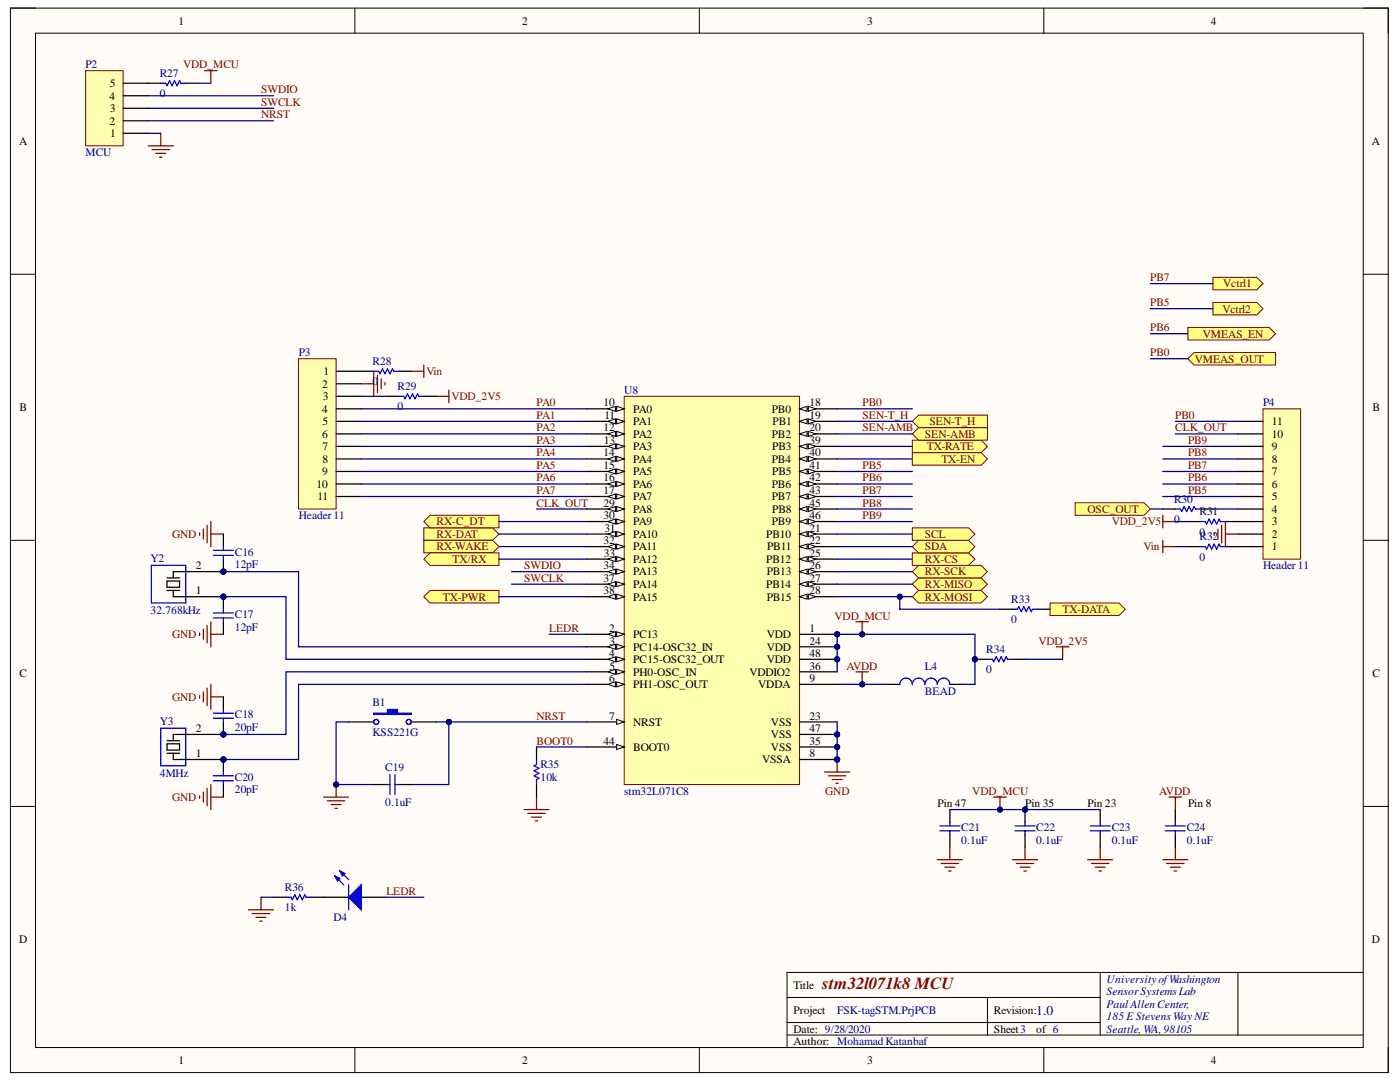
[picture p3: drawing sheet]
<svg xmlns="http://www.w3.org/2000/svg" width="279mm" height="216mm" viewBox="0 0 279 216" stroke-linecap="round" stroke-linejoin="round" font-family="sans-serif">
<defs><g id="words">
<text font-size="3.4" fill="#800000" x="164.1" y="197.3">stm32l071k8 MCU</text>
<text font-size="2.7" fill="#000080" x="206.8" y="202.4">1.0</text>
<g font-size="2.3">
<text x="35.6" y="4.9">1</text>
<text x="104.2" y="4.9">2</text>
<text x="173.1" y="4.9">3</text>
<text x="241.7" y="4.9">4</text>
<text x="21.9" y="17.4">5</text>
<text x="21.8" y="19.9">4</text>
<text x="21.9" y="22.4">3</text>
<text x="3.8" y="28.9">A</text>
<text x="21.8" y="24.9">2</text>
<text x="22" y="27.4">1</text>
<text x="273.8" y="28.9">A</text>
<text x="64.3" y="77.4">2</text>
<text x="64.5" y="74.8">1</text>
<text x="3.9" y="82">B</text>
<text x="64.3" y="82.4">4</text>
<text x="64.5" y="79.8">3</text>
<text x="120.5" y="81.1">10</text>
<text x="120.6" y="83.6">11</text>
<text x="126.4" y="82.4">PA0</text>
<text x="154" y="82.4">PB0</text>
<text x="161.6" y="81.1">18</text>
<text x="161.6" y="83.6">19</text>
<text x="273.9" y="82">B</text>
<text x="64.3" y="87.4">6</text>
<text x="64.4" y="84.9">5</text>
<text x="64.4" y="89.9">7</text>
<text x="120.5" y="86.1">12</text>
<text x="120.5" y="88.6">13</text>
<text x="126.4" y="84.9">PA1</text>
<text x="126.4" y="87.4">PA2</text>
<text x="126.4" y="89.9">PA3</text>
<text x="154" y="87.4">PB2</text>
<text x="154.1" y="89.9">PB3</text>
<text x="154.2" y="84.9">PB1</text>
<text x="161.6" y="86.1">20</text>
<text x="161.6" y="88.6">39</text>
<text x="253.8" y="89.9">9</text>
<text x="253.8" y="87.4">10</text>
<text x="253.8" y="84.9">11</text>
<text x="64.3" y="94.9">9</text>
<text x="64.4" y="92.3">8</text>
<text x="120.5" y="91.1">14</text>
<text x="120.5" y="93.6">15</text>
<text x="126.4" y="92.3">PA4</text>
<text x="126.4" y="94.9">PA5</text>
<text x="154" y="92.3">PB4</text>
<text x="154.1" y="94.9">PB5</text>
<text x="161.6" y="91.1">40</text>
<text x="161.6" y="93.6">41</text>
<text x="253.8" y="94.9">7</text>
<text x="253.8" y="92.3">8</text>
<text x="63.2" y="97.3">10</text>
<text x="63.4" y="99.9">11</text>
<text x="120.5" y="96.1">16</text>
<text x="120.5" y="98.6">17</text>
<text x="120.5" y="101.1">29</text>
<text x="126.4" y="97.3">PA6</text>
<text x="126.4" y="99.9">PA7</text>
<text x="154" y="97.3">PB6</text>
<text x="154" y="99.9">PB7</text>
<text x="161.6" y="96.1">42</text>
<text x="161.6" y="98.6">43</text>
<text x="161.6" y="101.1">45</text>
<text x="253.8" y="99.9">5</text>
<text x="253.8" y="97.3">6</text>
<text x="120.5" y="103.6">30</text>
<text x="120.6" y="106.1">31</text>
<text x="126.4" y="102.3">PA8</text>
<text x="126.4" y="104.9">PA9</text>
<text x="126.4" y="107.3">PA10</text>
<text x="152.9" y="107.3">PB10</text>
<text x="154" y="104.9">PB9</text>
<text x="154.1" y="102.3">PB8</text>
<text x="161.6" y="103.6">46</text>
<text x="161.6" y="106.1">21</text>
<text x="253.8" y="107.3">2</text>
<text x="253.8" y="104.9">3</text>
<text x="253.8" y="102.3">4</text>
<text x="39.1" y="113.6">2</text>
<text x="120.5" y="108.6">32</text>
<text x="120.5" y="113.6">34</text>
<text x="120.5" y="111.1">33</text>
<text x="126.4" y="109.8">PA11</text>
<text x="126.4" y="112.4">PA12</text>
<text x="152.9" y="112.4">PB12</text>
<text x="153.1" y="109.8">PB11</text>
<text x="161.6" y="108.6">22</text>
<text x="161.6" y="111.1">25</text>
<text x="161.6" y="113.6">26</text>
<text x="253.8" y="109.8">1</text>
<text x="39.1" y="118.6">1</text>
<text x="120.5" y="116.1">37</text>
<text x="120.5" y="118.6">38</text>
<text x="126.4" y="114.8">PA13</text>
<text x="126.4" y="117.4">PA14</text>
<text x="126.4" y="119.8">PA15</text>
<text x="152.9" y="117.4">PB14</text>
<text x="153" y="114.8">PB13</text>
<text x="153" y="119.8">PB15</text>
<text x="161.6" y="116.1">27</text>
<text x="161.6" y="118.6">28</text>
<text x="121.6" y="126.1">2</text>
<text x="121.6" y="131.1">4</text>
<text x="121.6" y="128.6">3</text>
<text x="126.4" y="127.3">PC13</text>
<text x="126.4" y="129.8">PC14-OSC32_IN</text>
<text x="153" y="129.8">VDD</text>
<text x="153" y="127.3">VDD</text>
<text x="161.6" y="128.6">24</text>
<text x="161.6" y="126.1">1</text>
<text x="161.6" y="131.1">48</text>
<text x="3.9" y="135.1">C</text>
<text x="121.6" y="136.1">6</text>
<text x="121.6" y="133.6">5</text>
<text x="126.4" y="132.3">PC15-OSC32_OUT</text>
<text x="126.4" y="134.9">PH0-OSC_IN</text>
<text x="126.4" y="137.3">PH1-OSC_OUT</text>
<text x="149.5" y="134.9">VDDIO2</text>
<text x="151.3" y="137.3">VDDA</text>
<text x="153" y="132.3">VDD</text>
<text x="161.6" y="136.1">9</text>
<text x="161.6" y="133.6">36</text>
<text x="273.9" y="135.1">C</text>
<text x="121.6" y="143.6">7</text>
<text x="161.6" y="143.6">23</text>
<text x="39.1" y="146.1">2</text>
<text x="120.5" y="148.6">44</text>
<text x="126.4" y="144.9">NRST</text>
<text x="126.4" y="149.8">BOOT0</text>
<text x="153.9" y="144.9">VSS</text>
<text x="153.9" y="147.3">VSS</text>
<text x="153.9" y="149.8">VSS</text>
<text x="161.6" y="146.1">47</text>
<text x="161.6" y="148.6">35</text>
<text x="39.1" y="151.1">1</text>
<text x="152.1" y="152.3">VSSA</text>
<text x="161.6" y="151.1">8</text>
<text x="187.1" y="161.1">Pin 47</text>
<text x="204.6" y="161.1">Pin 35</text>
<text x="217" y="161.1">Pin 23</text>
<text x="237.1" y="161.1">Pin 8</text>
<text x="3.8" y="188.2">D</text>
<text x="273.8" y="188.2">D</text>
<text x="158.3" y="197.3">Title</text>
<text x="158.3" y="202.3">Project</text>
<text x="198.4" y="202.3">Revision:</text>
<text x="158.3" y="208.5">Author: MohamadKatanbaf</text>
<text x="158.3" y="206.1">Date: 9/28/2020</text>
<text x="198.4" y="206.1">Sheet3</text>
<text x="206.8" y="206.1">of 6</text>
<text x="35.6" y="212.3">1</text>
<text x="104.2" y="212.3">2</text>
<text x="173.1" y="212.3">3</text>
<text x="241.7" y="212.3">4</text>
</g>
<g font-size="2.3" fill="#000080">
<text x="17.1" y="13.6">P2</text>
<text x="31.9" y="15.4">R27</text>
<text x="31.9" y="19.4">0</text>
<text x="17.1" y="31.1">MCU</text>
<text x="59.6" y="71.1">P3</text>
<text x="74.4" y="76.9">0</text>
<text x="74.4" y="72.9">R28</text>
<text x="79.3" y="77.9">R29</text>
<text x="79.3" y="81.9">0</text>
<text x="124.6" y="78.6">U8</text>
<text x="252.1" y="81.1">P4</text>
<text x="234.3" y="100.4">R30</text>
<text x="59.6" y="103.6">Header 11</text>
<text x="234.3" y="104.3">0</text>
<text x="239.4" y="107.8">R32</text>
<text x="239.4" y="106.9">0</text>
<text x="239.4" y="102.8">R31</text>
<text x="30" y="112.1">Y2</text>
<text x="46.9" y="113.3">12pF</text>
<text x="46.9" y="110.9">C16</text>
<text x="239.4" y="111.9">0</text>
<text x="252.1" y="113.6">Header 11</text>
<text x="30" y="122.6">32.768kHz</text>
<text x="46.9" y="125.8">12pF</text>
<text x="46.9" y="123.4">C17</text>
<text x="201.8" y="124.3">0</text>
<text x="201.8" y="120.3">R33</text>
<text x="196.8" y="130.3">R34</text>
<text x="184.6" y="133.6">L4</text>
<text x="196.8" y="134.4">0</text>
<text x="46.9" y="143.3">C18</text>
<text x="74.4" y="140.8">B1</text>
<text x="184.6" y="138.6">BEAD</text>
<text x="31.9" y="144.6">Y3</text>
<text x="46.9" y="145.9">20pF</text>
<text x="74.4" y="146.8">KSS221G</text>
<text x="31.9" y="155.1">4MHz</text>
<text x="46.9" y="155.8">C20</text>
<text x="76.9" y="153.8">C19</text>
<text x="107.8" y="155.8">10k</text>
<text x="107.8" y="153.3">R35</text>
<text x="46.9" y="158.3">20pF</text>
<text x="76.9" y="160.8">0.1uF</text>
<text x="124.6" y="158.6">stm32L071C8</text>
<text x="191.8" y="165.8">C21</text>
<text x="206.8" y="165.8">C22</text>
<text x="221.9" y="165.8">C23</text>
<text x="236.8" y="165.8">C24</text>
<text x="191.8" y="168.4">0.1uF</text>
<text x="206.8" y="168.4">0.1uF</text>
<text x="221.9" y="168.4">0.1uF</text>
<text x="236.8" y="168.4">0.1uF</text>
<text x="56.8" y="177.8">R36</text>
<text x="56.8" y="181.8">1k</text>
<text x="66.6" y="183.8">D4</text>
<text x="220.9" y="196.1">UniversityofWashington</text>
<text x="167.1" y="202.3">FSK-tagSTM.PrjPCB</text>
<text x="220.9" y="198.5">SensorSystemsLab</text>
<text x="220.9" y="201.1">PaulAllenCenter,</text>
<text x="220.9" y="203.5">185 E Stevens WayNE</text>
<text x="220.9" y="206.1">Seattle, WA,98105</text>
</g>
<g font-size="2.3" fill="#800000">
<text x="36.5" y="13.6">VDD_MCU</text>
<text x="52.1" y="18.6">SWDIO</text>
<text x="52.1" y="21.1">SWCLK</text>
<text x="52.1" y="23.6">NRST</text>
<text x="229.6" y="56.1">PB7</text>
<text x="244.1" y="57.3">Vctrl1</text>
<text x="229.6" y="61.1">PB5</text>
<text x="243.9" y="62.4">Vctrl2</text>
<text x="229.6" y="71.1">PB0</text>
<text x="229.6" y="66.1">PB6</text>
<text x="240.1" y="67.4">VMEAS_EN</text>
<text x="85.1" y="74.8">Vin</text>
<text x="238.5" y="72.4">VMEAS_OUT</text>
<text x="90.1" y="79.8">VDD_2V5</text>
<text x="107.1" y="81.1">PA0</text>
<text x="107.1" y="83.6">PA1</text>
<text x="172.1" y="83.6">SEN-T_H</text>
<text x="172.1" y="81.1">PB0</text>
<text x="234.6" y="83.6">PB0</text>
<text x="107.1" y="86.1">PA2</text>
<text x="107.1" y="88.6">PA3</text>
<text x="172.1" y="86.1">SEN-AMB</text>
<text x="184.6" y="87.4">SEN-AMB</text>
<text x="185" y="89.9">TX-RATE</text>
<text x="185.5" y="84.9">SEN-T_H</text>
<text x="234.6" y="86.1">CLK_OUT</text>
<text x="237.1" y="88.6">PB9</text>
<text x="107.1" y="91.1">PA4</text>
<text x="107.1" y="93.6">PA5</text>
<text x="172.1" y="93.6">PB5</text>
<text x="187.9" y="92.3">TX-EN</text>
<text x="237.1" y="93.6">PB7</text>
<text x="237.1" y="91.1">PB8</text>
<text x="107.1" y="101.1">CLK_OUT</text>
<text x="107.1" y="96.1">PA6</text>
<text x="107.1" y="98.6">PA7</text>
<text x="172.1" y="96.1">PB6</text>
<text x="172.1" y="98.6">PB7</text>
<text x="172.1" y="101.1">PB8</text>
<text x="237.1" y="98.6">PB5</text>
<text x="237.1" y="96.1">PB6</text>
<text x="34.3" y="107.3">GND</text>
<text x="87.1" y="107.3">RX-DAT</text>
<text x="87.1" y="104.9">RX-C_DT</text>
<text x="172.1" y="103.6">PB9</text>
<text x="184.6" y="107.3">SCL</text>
<text x="217" y="102.3">OSC_OUT</text>
<text x="221.9" y="104.9">VDD_2V5</text>
<text x="87.1" y="109.8">RX-WAKE</text>
<text x="90.3" y="112.4">TX/RX</text>
<text x="104.6" y="113.6">SWDIO</text>
<text x="184.6" y="112.4">RX-CS</text>
<text x="184.6" y="109.8">SDA</text>
<text x="228.2" y="109.8">Vin</text>
<text x="88.4" y="119.8">TX-PWR</text>
<text x="104.6" y="116.1">SWCLK</text>
<text x="184.6" y="117.4">RX-MISO</text>
<text x="184.6" y="119.8">RX-MOSI</text>
<text x="184.6" y="114.8">RX-SCK</text>
<text x="166.6" y="123.6">VDD_MCU</text>
<text x="212.1" y="122.4">TX-DATA</text>
<text x="34.3" y="127.3">GND</text>
<text x="109.6" y="126.1">LEDR</text>
<text x="207.2" y="128.6">VDD_2V5</text>
<text x="168.9" y="133.6">AVDD</text>
<text x="34.3" y="139.9">GND</text>
<text x="107.1" y="143.6">NRST</text>
<text x="107.1" y="148.6">BOOT0</text>
<text x="34.3" y="159.8">GND</text>
<text x="164.7" y="158.6">GND</text>
<text x="194" y="158.6">VDD_MCU</text>
<text x="231.3" y="158.6">AVDD</text>
<text x="77.1" y="178.6">LEDR</text>
</g>
</g></defs>
<path d="M2.1 1.6h275v212.4h-275z" fill-rule="evenodd" fill="#fffcf8"/>
<path d="M2.1 1.6h275v212.4h-275z" fill="none" stroke="#000" stroke-width=".2"/>
<path d="M7.1 6.6h265v202.4h-265z" fill-rule="evenodd" fill="#fffcf8"/>
<g fill="none" stroke="#000" stroke-width=".2">
<path d="M2.1 1.6h5M7.1 6.6h265v202.4h-265zM70.8 1.6v5M139.6 1.6v5M208.3 1.6v5M272.1 1.6h5v5M2.1 54.7h5M272.1 54.7h5M2.1 107.8h5M272.1 107.8h5M2.1 160.9h5M272.1 160.9h5"/>
<path d="M157.1 199h62.5M197.1 199v7.5M219.6 194v12.5M247.1 194v12.5M272.1 194h-115v15M70.8 209v5M139.6 209v5M157.1 206.5h115M157.1 204h62.5M208.3 209v5M277.1 209v5"/>
</g>
<path d="M29.6 29.1h5M30.3 29.8h3.5M31.1 30.6h2M31.8 31.4h.5M32.1 26.6v2.5M187.1 171.5h5M187.8 172.3h3.5M188.6 173h2M189.3 173.8h.5M189.6 169v2.5" fill="none" stroke="#800000" stroke-width=".25"/>
<path d="M29.6 16.6h2.5M37.1 16.6h2.5M189.6 161.5v2.5M189.6 166.5v2.5" fill="none" stroke="#000" stroke-width=".25"/>
<path d="M32.1 16.6h1l.2 .5 .5-1 .5 1 .5-1 .5 1 .5-1 .3 .5h1M187.6 164.8h4M187.6 165.8h4M189.6 164v.8M189.6 165.8v.7" fill="none" stroke="#00f" stroke-width=".25"/>
<path d="M182.1 116.6l1.2-1.3h12.5l1.3 1.3-1.3 1.2h-12.5z" fill-rule="evenodd" fill="#ffff80"/>
<path d="M182.1 116.6l1.2-1.3h12.5l1.3 1.3-1.3 1.2h-12.5z" fill="none" stroke="#800000" stroke-width=".2"/>
<path d="M182.1 119.1l1.2-1.3h12.5l1.3 1.3-1.3 1.2h-12.5z" fill-rule="evenodd" fill="#ffff80"/>
<path d="M182.1 119.1l1.2-1.3h12.5l1.3 1.3-1.3 1.2h-12.5z" fill="none" stroke="#800000" stroke-width=".2"/>
<path d="M183.3 112.8h12.5l1.3 1.3-1.3 1.2h-12.5l-1.2-1.2z" fill-rule="evenodd" fill="#ffff80"/>
<path d="M183.3 112.8h12.5l1.3 1.3-1.3 1.2h-12.5l-1.2-1.2z" fill="none" stroke="#800000" stroke-width=".2"/>
<path d="M84.6 105.3h13.7l1.3 1.3-1.3 1.2h-13.7z" fill-rule="evenodd" fill="#ffff80"/>
<path d="M84.6 105.3h13.7l1.3 1.3-1.3 1.2h-13.7z" fill="none" stroke="#800000" stroke-width=".2"/>
<path d="M84.6 107.8h13.7l1.3 1.3-1.3 1.2h-13.7z" fill-rule="evenodd" fill="#ffff80"/>
<path d="M84.6 107.8h13.7l1.3 1.3-1.3 1.2h-13.7z" fill="none" stroke="#800000" stroke-width=".2"/>
<path d="M182.1 110.3h11.2l1.3 1.3-1.3 1.2h-11.2z" fill-rule="evenodd" fill="#ffff80"/>
<path d="M182.1 110.3h11.2l1.3 1.3-1.3 1.2h-11.2z" fill="none" stroke="#800000" stroke-width=".2"/>
<path d="M84.6 104.1l1.2-1.3h13.8v2.5h-13.8z" fill-rule="evenodd" fill="#ffff80"/>
<path d="M84.6 104.1l1.2-1.3h13.8v2.5h-13.8z" fill="none" stroke="#800000" stroke-width=".2"/>
<path d="M64.6 159h5M65.3 159.8h3.5M67.1 156.5v2.5M66.1 160.5h2M66.8 161.3h.5" fill="none" stroke="#800000" stroke-width=".25"/>
<circle cx="67.1" cy="156.5" r=".5" fill="#000080"/>
<circle cx="67.1" cy="156.5" r=".5" fill="none" stroke="#000080" stroke-width=".2"/>
<path d="M170.8 134.1h2.5M172.1 134.1v2.5" fill="none" stroke="#800000" stroke-width=".25"/>
<circle cx="172.1" cy="136.6" r=".5" fill="#000080"/>
<circle cx="172.1" cy="136.6" r=".5" fill="none" stroke="#000080" stroke-width=".2"/>
<path d="M74.6 156.5h2.5M79.6 156.5h2.5M107.1 149v2.5M107.1 156.5v2.5" fill="none" stroke="#000" stroke-width=".25"/>
<path d="M77.1 156.5h.7M77.8 154.5v4M78.8 154.5v4M78.8 156.5h.8M107.1 151.5v1l-.5 .3 1 .5-1 .5 1 .5-1 .5 1 .5-.5 .2v1" fill="none" stroke="#00f" stroke-width=".25"/>
<path d="M107.1 159v2.5M104.6 161.5h5M105.3 162.3h3.5M106.1 163h2M106.8 163.8h.5" fill="none" stroke="#800000" stroke-width=".25"/>
<path d="M17.1 14.1h7.5v15h-7.5z" fill-rule="evenodd" fill="#ffffb0"/>
<path d="M17.1 14.1h7.5v15h-7.5z" fill="none" stroke="#800000" stroke-width=".2"/>
<path d="M24.6 19.1h5M24.6 16.6h5M24.6 26.6h5M24.6 24.1h5M24.6 21.6h5" fill="none" stroke="#000" stroke-width=".25"/>
<path d="M182.1 87.8h13.7l1.3 1.3-1.3 1.2h-13.7z" fill-rule="evenodd" fill="#ffff80"/>
<path d="M182.1 87.8h13.7l1.3 1.3-1.3 1.2h-13.7z" fill="none" stroke="#800000" stroke-width=".2"/>
<path d="M209.6 120.3h13.7l1.3 1.3-1.3 1.2h-13.7z" fill-rule="evenodd" fill="#ffff80"/>
<path d="M209.6 120.3h13.7l1.3 1.3-1.3 1.2h-13.7z" fill="none" stroke="#800000" stroke-width=".2"/>
<path d="M85.8 110.3h13.8v2.5h-13.8l-1.2-1.2z" fill-rule="evenodd" fill="#ffff80"/>
<path d="M85.8 110.3h13.8v2.5h-13.8l-1.2-1.2z" fill="none" stroke="#800000" stroke-width=".2"/>
<path d="M69.6 144.1h5M82.1 144.1h5" fill="none" stroke="#000" stroke-width=".25"/>
<path d="M74.6 142.3h2.7v-.7h2v.7h2.8v.3h-7.5z" fill-rule="evenodd" fill="#00f"/>
<g fill="none" stroke="#00f" stroke-width=".25">
<path d="M179.6 136.6a1.25 1.25 0 0 1 1.2-1.3 1.25 1.25 0 0 1 1.3 1.3 1.25 1.25 0 0 1 1.2-1.3 1.25 1.25 0 0 1 1.3 1.3 1.25 1.25 0 0 1 1.2-1.3 1.25 1.25 0 0 1 1.3 1.3 1.25 1.25 0 0 1 1.2-1.3 1.25 1.25 0 0 1 1.3 1.3M74.6 142.3h2.7v-.7h2v.7h2.8v.3h-7.5z"/>
<circle cx="75.1" cy="144.1" r=".5"/>
<circle cx="81.6" cy="144.1" r=".5"/>
</g>
<path d="M177.1 136.6h2.5M189.6 136.6h2.5" fill="none" stroke="#000" stroke-width=".25"/>
<path d="M182.1 90.3h13.7l1.3 1.3-1.3 1.2h-13.7z" fill-rule="evenodd" fill="#ffff80"/>
<path d="M182.1 90.3h13.7l1.3 1.3-1.3 1.2h-13.7z" fill="none" stroke="#800000" stroke-width=".2"/>
<circle cx="194.6" cy="131.6" r=".5" fill="#000080"/>
<circle cx="194.6" cy="131.6" r=".5" fill="none" stroke="#000080" stroke-width=".2"/>
<path d="M194.6 131.6h2.5" fill="none" stroke="#000" stroke-width=".25"/>
<circle cx="194.6" cy="131.6" r=".5" fill="#000080"/>
<circle cx="194.6" cy="131.6" r=".5" fill="none" stroke="#000080" stroke-width=".2"/>
<path d="M202.1 131.6h2.5M54.6 179h2.5M62.1 179h7.5M72.1 179h5" fill="none" stroke="#000" stroke-width=".25"/>
<path d="M197.1 131.6h1l.2 .5 .5-1 .5 1 .5-1 .5 1 .5-1 .3 .5h1M57.1 179h1l.2 .5 .5-1 .5 1 .5-1 .5 1 .5-1 .3 .5h1" fill="none" stroke="#00f" stroke-width=".25"/>
<path d="M52.1 179v2.5M49.6 181.5h5M50.3 182.3h3.5M51.1 183h2M51.8 183.8h.5" fill="none" stroke="#800000" stroke-width=".25"/>
<path d="M69.6 179l2.5-2.5v5z" fill="#00f"/>
<path d="M66.8 174.8l1.8 1.7M67.8 173.8l1.8 1.7M69.6 179l2.5-2.5v5z" fill="none" stroke="#00f" stroke-width=".25"/>
<path d="M66.8 174.8l1 .5-.5 .5z" fill="#00f"/>
<path d="M66.8 174.8l1 .5-.5 .5z" fill="none" stroke="#00f" stroke-width=".25"/>
<path d="M67.8 173.8l1 .5-.5 .5z" fill="#00f"/>
<path d="M67.8 173.8l1 .5-.5 .5zM69.6 176.5v5" fill="none" stroke="#00f" stroke-width=".25"/>
<path d="M84.6 119.1l1.2-1.3h13.8v2.5h-13.8z" fill-rule="evenodd" fill="#ffff80"/>
<path d="M84.6 119.1l1.2-1.3h13.8v2.5h-13.8z" fill="none" stroke="#800000" stroke-width=".2"/>
<path d="M183.3 107.8h10l1.3 1.3-1.3 1.2h-10l-1.2-1.2z" fill-rule="evenodd" fill="#ffff80"/>
<path d="M183.3 107.8h10l1.3 1.3-1.3 1.2h-10l-1.2-1.2z" fill="none" stroke="#800000" stroke-width=".2"/>
<path d="M182.1 105.3h11.2l1.3 1.3-1.3 1.2h-11.2z" fill-rule="evenodd" fill="#ffff80"/>
<path d="M182.1 105.3h11.2l1.3 1.3-1.3 1.2h-11.2z" fill="none" stroke="#800000" stroke-width=".2"/>
<path d="M182.1 84.1l1.2-1.3h13.8v2.5h-13.8z" fill-rule="evenodd" fill="#ffff80"/>
<path d="M182.1 84.1l1.2-1.3h13.8v2.5h-13.8z" fill="none" stroke="#800000" stroke-width=".2"/>
<path d="M182.1 86.6l1.2-1.3h13.8v2.5h-13.8z" fill-rule="evenodd" fill="#ffff80"/>
<path d="M182.1 86.6l1.2-1.3h13.8v2.5h-13.8z" fill="none" stroke="#800000" stroke-width=".2"/>
<path d="M72.1 76.6h2.5M74.6 74.1v5M75.3 74.8v3.5M76.1 75.6v2M76.8 76.3v.5M202.1 171.5h5M202.8 172.3h3.5M203.6 173h2M204.3 173.8h.5M204.6 169v2.5" fill="none" stroke="#800000" stroke-width=".25"/>
<path d="M199.6 121.6h2.5M207.1 121.6h2.5" fill="none" stroke="#000" stroke-width=".25"/>
<path d="M202.1 121.6h1l.2-.5 .5 1 .5-1 .5 1 .5-1 .5 1 .3-.5h1" fill="none" stroke="#00f" stroke-width=".25"/>
<circle cx="204.6" cy="161.5" r=".5" fill="#000080"/>
<circle cx="204.6" cy="161.5" r=".5" fill="none" stroke="#000080" stroke-width=".2"/>
<path d="M204.6 161.5v2.5M204.6 166.5v2.5" fill="none" stroke="#000" stroke-width=".25"/>
<circle cx="204.6" cy="161.5" r=".5" fill="#000080"/>
<circle cx="204.6" cy="161.5" r=".5" fill="none" stroke="#000080" stroke-width=".2"/>
<path d="M202.6 164.8h4M202.6 165.8h4M204.6 164v.8M204.6 165.8v.7" fill="none" stroke="#00f" stroke-width=".25"/>
<circle cx="167.1" cy="129.1" r=".5" fill="#000080"/>
<circle cx="167.1" cy="129.1" r=".5" fill="none" stroke="#000080" stroke-width=".2"/>
<circle cx="167.1" cy="126.6" r=".5" fill="#000080"/>
<circle cx="167.1" cy="126.6" r=".5" fill="none" stroke="#000080" stroke-width=".2"/>
<circle cx="167.1" cy="131.6" r=".5" fill="#000080"/>
<circle cx="167.1" cy="131.6" r=".5" fill="none" stroke="#000080" stroke-width=".2"/>
<circle cx="167.1" cy="146.6" r=".5" fill="#000080"/>
<circle cx="167.1" cy="146.6" r=".5" fill="none" stroke="#000080" stroke-width=".2"/>
<circle cx="167.1" cy="149.1" r=".5" fill="#000080"/>
<circle cx="167.1" cy="149.1" r=".5" fill="none" stroke="#000080" stroke-width=".2"/>
<circle cx="167.1" cy="151.6" r=".5" fill="#000080"/>
<circle cx="167.1" cy="151.6" r=".5" fill="none" stroke="#000080" stroke-width=".2"/>
<path d="M124.6 79.1h35v77.4h-35z" fill-rule="evenodd" fill="#ffffb0"/>
<path d="M124.6 79.1h35v77.4h-35z" fill="none" stroke="#800000" stroke-width=".2"/>
<path d="M117.1 126.6h7.5" fill="none" stroke="#000" stroke-width=".25"/>
<path d="M123.1 126.1l1.5 .5-1.5 .5z" fill="#f8fcff"/>
<path d="M123.1 126.1l1.5 .5-1.5 .5z" fill="none" stroke="#000" stroke-width=".2"/>
<path d="M121.3 126.6l1.5-.5v1z" fill="#f8fcff"/>
<path d="M121.3 126.6l1.5-.5v1z" fill="none" stroke="#000" stroke-width=".2"/>
<path d="M117.1 129.1h7.5" fill="none" stroke="#000" stroke-width=".25"/>
<path d="M123.1 128.6l1.5 .5-1.5 .5z" fill="#f8fcff"/>
<path d="M123.1 128.6l1.5 .5-1.5 .5z" fill="none" stroke="#000" stroke-width=".2"/>
<path d="M121.3 129.1l1.5-.5v1z" fill="#f8fcff"/>
<path d="M121.3 129.1l1.5-.5v1z" fill="none" stroke="#000" stroke-width=".2"/>
<path d="M117.1 81.6h7.5" fill="none" stroke="#000" stroke-width=".25"/>
<path d="M123.1 81.1l1.5 .5-1.5 .5z" fill="#f8fcff"/>
<path d="M123.1 81.1l1.5 .5-1.5 .5z" fill="none" stroke="#000" stroke-width=".2"/>
<path d="M121.3 81.6l1.5-.5v1z" fill="#f8fcff"/>
<path d="M121.3 81.6l1.5-.5v1z" fill="none" stroke="#000" stroke-width=".2"/>
<path d="M117.1 84.1h7.5" fill="none" stroke="#000" stroke-width=".25"/>
<path d="M123.1 83.6l1.5 .5-1.5 .5z" fill="#f8fcff"/>
<path d="M123.1 83.6l1.5 .5-1.5 .5z" fill="none" stroke="#000" stroke-width=".2"/>
<path d="M121.3 84.1l1.5-.5v1z" fill="#f8fcff"/>
<path d="M121.3 84.1l1.5-.5v1z" fill="none" stroke="#000" stroke-width=".2"/>
<path d="M117.1 86.6h7.5" fill="none" stroke="#000" stroke-width=".25"/>
<path d="M123.1 86.1l1.5 .5-1.5 .5z" fill="#f8fcff"/>
<path d="M123.1 86.1l1.5 .5-1.5 .5z" fill="none" stroke="#000" stroke-width=".2"/>
<path d="M121.3 86.6l1.5-.5v1z" fill="#f8fcff"/>
<path d="M121.3 86.6l1.5-.5v1z" fill="none" stroke="#000" stroke-width=".2"/>
<path d="M117.1 89.1h7.5" fill="none" stroke="#000" stroke-width=".25"/>
<path d="M123.1 88.6l1.5 .5-1.5 .5z" fill="#f8fcff"/>
<path d="M123.1 88.6l1.5 .5-1.5 .5z" fill="none" stroke="#000" stroke-width=".2"/>
<path d="M121.3 89.1l1.5-.5v1z" fill="#f8fcff"/>
<path d="M121.3 89.1l1.5-.5v1z" fill="none" stroke="#000" stroke-width=".2"/>
<path d="M117.1 91.6h7.5" fill="none" stroke="#000" stroke-width=".25"/>
<path d="M123.1 91.1l1.5 .5-1.5 .5z" fill="#f8fcff"/>
<path d="M123.1 91.1l1.5 .5-1.5 .5z" fill="none" stroke="#000" stroke-width=".2"/>
<path d="M121.3 91.6l1.5-.5v1z" fill="#f8fcff"/>
<path d="M121.3 91.6l1.5-.5v1z" fill="none" stroke="#000" stroke-width=".2"/>
<path d="M117.1 94.1h7.5" fill="none" stroke="#000" stroke-width=".25"/>
<path d="M123.1 93.6l1.5 .5-1.5 .5z" fill="#f8fcff"/>
<path d="M123.1 93.6l1.5 .5-1.5 .5z" fill="none" stroke="#000" stroke-width=".2"/>
<path d="M121.3 94.1l1.5-.5v1z" fill="#f8fcff"/>
<path d="M121.3 94.1l1.5-.5v1z" fill="none" stroke="#000" stroke-width=".2"/>
<path d="M117.1 96.6h7.5" fill="none" stroke="#000" stroke-width=".25"/>
<path d="M123.1 96.1l1.5 .5-1.5 .5z" fill="#f8fcff"/>
<path d="M123.1 96.1l1.5 .5-1.5 .5z" fill="none" stroke="#000" stroke-width=".2"/>
<path d="M121.3 96.6l1.5-.5v1z" fill="#f8fcff"/>
<path d="M121.3 96.6l1.5-.5v1z" fill="none" stroke="#000" stroke-width=".2"/>
<path d="M117.1 99.1h7.5" fill="none" stroke="#000" stroke-width=".25"/>
<path d="M123.1 98.6l1.5 .5-1.5 .5z" fill="#f8fcff"/>
<path d="M123.1 98.6l1.5 .5-1.5 .5z" fill="none" stroke="#000" stroke-width=".2"/>
<path d="M121.3 99.1l1.5-.5v1z" fill="#f8fcff"/>
<path d="M121.3 99.1l1.5-.5v1z" fill="none" stroke="#000" stroke-width=".2"/>
<path d="M159.6 81.6h7.5" fill="none" stroke="#000" stroke-width=".25"/>
<path d="M159.6 81.6l1.5-.5v1z" fill="#f8fcff"/>
<path d="M159.6 81.6l1.5-.5v1z" fill="none" stroke="#000" stroke-width=".2"/>
<path d="M161.3 81.1l1.5 .5-1.5 .5z" fill="#f8fcff"/>
<path d="M161.3 81.1l1.5 .5-1.5 .5z" fill="none" stroke="#000" stroke-width=".2"/>
<path d="M159.6 84.1h7.5" fill="none" stroke="#000" stroke-width=".25"/>
<path d="M159.6 84.1l1.5-.5v1z" fill="#f8fcff"/>
<path d="M159.6 84.1l1.5-.5v1z" fill="none" stroke="#000" stroke-width=".2"/>
<path d="M161.3 83.6l1.5 .5-1.5 .5z" fill="#f8fcff"/>
<path d="M161.3 83.6l1.5 .5-1.5 .5z" fill="none" stroke="#000" stroke-width=".2"/>
<path d="M159.6 86.6h7.5" fill="none" stroke="#000" stroke-width=".25"/>
<path d="M159.6 86.6l1.5-.5v1z" fill="#f8fcff"/>
<path d="M159.6 86.6l1.5-.5v1z" fill="none" stroke="#000" stroke-width=".2"/>
<path d="M161.3 86.1l1.5 .5-1.5 .5z" fill="#f8fcff"/>
<path d="M161.3 86.1l1.5 .5-1.5 .5z" fill="none" stroke="#000" stroke-width=".2"/>
<path d="M117.1 101.6h7.5" fill="none" stroke="#000" stroke-width=".25"/>
<path d="M123.1 101.1l1.5 .5-1.5 .5z" fill="#f8fcff"/>
<path d="M123.1 101.1l1.5 .5-1.5 .5z" fill="none" stroke="#000" stroke-width=".2"/>
<path d="M121.3 101.6l1.5-.5v1z" fill="#f8fcff"/>
<path d="M121.3 101.6l1.5-.5v1z" fill="none" stroke="#000" stroke-width=".2"/>
<path d="M117.1 104.1h7.5" fill="none" stroke="#000" stroke-width=".25"/>
<path d="M123.1 103.6l1.5 .5-1.5 .5z" fill="#f8fcff"/>
<path d="M123.1 103.6l1.5 .5-1.5 .5z" fill="none" stroke="#000" stroke-width=".2"/>
<path d="M121.3 104.1l1.5-.5v1z" fill="#f8fcff"/>
<path d="M121.3 104.1l1.5-.5v1z" fill="none" stroke="#000" stroke-width=".2"/>
<path d="M117.1 106.6h7.5" fill="none" stroke="#000" stroke-width=".25"/>
<path d="M123.1 106.1l1.5 .5-1.5 .5z" fill="#f8fcff"/>
<path d="M123.1 106.1l1.5 .5-1.5 .5z" fill="none" stroke="#000" stroke-width=".2"/>
<path d="M121.3 106.6l1.5-.5v1z" fill="#f8fcff"/>
<path d="M121.3 106.6l1.5-.5v1z" fill="none" stroke="#000" stroke-width=".2"/>
<path d="M117.1 109.1h7.5" fill="none" stroke="#000" stroke-width=".25"/>
<path d="M123.1 108.6l1.5 .5-1.5 .5z" fill="#f8fcff"/>
<path d="M123.1 108.6l1.5 .5-1.5 .5z" fill="none" stroke="#000" stroke-width=".2"/>
<path d="M121.3 109.1l1.5-.5v1z" fill="#f8fcff"/>
<path d="M121.3 109.1l1.5-.5v1z" fill="none" stroke="#000" stroke-width=".2"/>
<path d="M117.1 111.6h7.5" fill="none" stroke="#000" stroke-width=".25"/>
<path d="M123.1 111.1l1.5 .5-1.5 .5z" fill="#f8fcff"/>
<path d="M123.1 111.1l1.5 .5-1.5 .5z" fill="none" stroke="#000" stroke-width=".2"/>
<path d="M121.3 111.6l1.5-.5v1z" fill="#f8fcff"/>
<path d="M121.3 111.6l1.5-.5v1z" fill="none" stroke="#000" stroke-width=".2"/>
<path d="M117.1 114.1h7.5" fill="none" stroke="#000" stroke-width=".25"/>
<path d="M123.1 113.6l1.5 .5-1.5 .5z" fill="#f8fcff"/>
<path d="M123.1 113.6l1.5 .5-1.5 .5z" fill="none" stroke="#000" stroke-width=".2"/>
<path d="M121.3 114.1l1.5-.5v1z" fill="#f8fcff"/>
<path d="M121.3 114.1l1.5-.5v1z" fill="none" stroke="#000" stroke-width=".2"/>
<path d="M117.1 116.6h7.5" fill="none" stroke="#000" stroke-width=".25"/>
<path d="M123.1 116.1l1.5 .5-1.5 .5z" fill="#f8fcff"/>
<path d="M123.1 116.1l1.5 .5-1.5 .5z" fill="none" stroke="#000" stroke-width=".2"/>
<path d="M121.3 116.6l1.5-.5v1z" fill="#f8fcff"/>
<path d="M121.3 116.6l1.5-.5v1z" fill="none" stroke="#000" stroke-width=".2"/>
<path d="M117.1 119.1h7.5" fill="none" stroke="#000" stroke-width=".25"/>
<path d="M123.1 118.6l1.5 .5-1.5 .5z" fill="#f8fcff"/>
<path d="M123.1 118.6l1.5 .5-1.5 .5z" fill="none" stroke="#000" stroke-width=".2"/>
<path d="M121.3 119.1l1.5-.5v1z" fill="#f8fcff"/>
<path d="M121.3 119.1l1.5-.5v1z" fill="none" stroke="#000" stroke-width=".2"/>
<path d="M159.6 91.6h7.5" fill="none" stroke="#000" stroke-width=".25"/>
<path d="M159.6 91.6l1.5-.5v1z" fill="#f8fcff"/>
<path d="M159.6 91.6l1.5-.5v1z" fill="none" stroke="#000" stroke-width=".2"/>
<path d="M161.3 91.1l1.5 .5-1.5 .5z" fill="#f8fcff"/>
<path d="M161.3 91.1l1.5 .5-1.5 .5z" fill="none" stroke="#000" stroke-width=".2"/>
<path d="M159.6 94.1h7.5" fill="none" stroke="#000" stroke-width=".25"/>
<path d="M159.6 94.1l1.5-.5v1z" fill="#f8fcff"/>
<path d="M159.6 94.1l1.5-.5v1z" fill="none" stroke="#000" stroke-width=".2"/>
<path d="M161.3 93.6l1.5 .5-1.5 .5z" fill="#f8fcff"/>
<path d="M161.3 93.6l1.5 .5-1.5 .5z" fill="none" stroke="#000" stroke-width=".2"/>
<path d="M159.6 96.6h7.5" fill="none" stroke="#000" stroke-width=".25"/>
<path d="M159.6 96.6l1.5-.5v1z" fill="#f8fcff"/>
<path d="M159.6 96.6l1.5-.5v1z" fill="none" stroke="#000" stroke-width=".2"/>
<path d="M161.3 96.1l1.5 .5-1.5 .5z" fill="#f8fcff"/>
<path d="M161.3 96.1l1.5 .5-1.5 .5z" fill="none" stroke="#000" stroke-width=".2"/>
<path d="M159.6 99.1h7.5" fill="none" stroke="#000" stroke-width=".25"/>
<path d="M159.6 99.1l1.5-.5v1z" fill="#f8fcff"/>
<path d="M159.6 99.1l1.5-.5v1z" fill="none" stroke="#000" stroke-width=".2"/>
<path d="M161.3 98.6l1.5 .5-1.5 .5z" fill="#f8fcff"/>
<path d="M161.3 98.6l1.5 .5-1.5 .5z" fill="none" stroke="#000" stroke-width=".2"/>
<path d="M117.1 144.1h7.5M159.6 144.1h7.5" fill="none" stroke="#000" stroke-width=".25"/>
<path d="M123.1 143.6l1.5 .5-1.5 .5z" fill="#f8fcff"/>
<path d="M123.1 143.6l1.5 .5-1.5 .5z" fill="none" stroke="#000" stroke-width=".2"/>
<path d="M159.6 136.6h7.5M159.6 129.1h7.5" fill="none" stroke="#000" stroke-width=".25"/>
<circle cx="167.1" cy="129.1" r=".5" fill="#000080"/>
<circle cx="167.1" cy="129.1" r=".5" fill="none" stroke="#000080" stroke-width=".2"/>
<path d="M159.6 89.1h7.5" fill="none" stroke="#000" stroke-width=".25"/>
<path d="M159.6 89.1l1.5-.5v1z" fill="#f8fcff"/>
<path d="M159.6 89.1l1.5-.5v1z" fill="none" stroke="#000" stroke-width=".2"/>
<path d="M161.3 88.6l1.5 .5-1.5 .5z" fill="#f8fcff"/>
<path d="M161.3 88.6l1.5 .5-1.5 .5z" fill="none" stroke="#000" stroke-width=".2"/>
<path d="M117.1 149h7.5" fill="none" stroke="#000" stroke-width=".25"/>
<path d="M123.1 148.6l1.5 .4-1.5 .6z" fill="#f8fcff"/>
<path d="M123.1 148.6l1.5 .4-1.5 .6z" fill="none" stroke="#000" stroke-width=".2"/>
<path d="M159.6 126.6h7.5" fill="none" stroke="#000" stroke-width=".25"/>
<circle cx="167.1" cy="126.6" r=".5" fill="#000080"/>
<circle cx="167.1" cy="126.6" r=".5" fill="none" stroke="#000080" stroke-width=".2"/>
<path d="M117.1 131.6h7.5" fill="none" stroke="#000" stroke-width=".25"/>
<path d="M123.1 131.1l1.5 .5-1.5 .5z" fill="#f8fcff"/>
<path d="M123.1 131.1l1.5 .5-1.5 .5z" fill="none" stroke="#000" stroke-width=".2"/>
<path d="M121.3 131.6l1.5-.5v1z" fill="#f8fcff"/>
<path d="M121.3 131.6l1.5-.5v1z" fill="none" stroke="#000" stroke-width=".2"/>
<path d="M159.6 134.1h7.5M159.6 131.6h7.5" fill="none" stroke="#000" stroke-width=".25"/>
<circle cx="167.1" cy="131.6" r=".5" fill="#000080"/>
<circle cx="167.1" cy="131.6" r=".5" fill="none" stroke="#000080" stroke-width=".2"/>
<path d="M159.6 146.5h7.5" fill="none" stroke="#000" stroke-width=".25"/>
<circle cx="167.1" cy="146.6" r=".5" fill="#000080"/>
<circle cx="167.1" cy="146.6" r=".5" fill="none" stroke="#000080" stroke-width=".2"/>
<path d="M159.6 149h7.5" fill="none" stroke="#000" stroke-width=".25"/>
<circle cx="167.1" cy="149.1" r=".5" fill="#000080"/>
<circle cx="167.1" cy="149.1" r=".5" fill="none" stroke="#000080" stroke-width=".2"/>
<path d="M159.6 151.5h7.5" fill="none" stroke="#000" stroke-width=".25"/>
<circle cx="167.1" cy="151.6" r=".5" fill="#000080"/>
<circle cx="167.1" cy="151.6" r=".5" fill="none" stroke="#000080" stroke-width=".2"/>
<path d="M117.1 134.1h7.5" fill="none" stroke="#000" stroke-width=".25"/>
<path d="M123.1 133.6l1.5 .5-1.5 .5z" fill="#f8fcff"/>
<path d="M123.1 133.6l1.5 .5-1.5 .5z" fill="none" stroke="#000" stroke-width=".2"/>
<path d="M121.3 134.1l1.5-.5v1z" fill="#f8fcff"/>
<path d="M121.3 134.1l1.5-.5v1z" fill="none" stroke="#000" stroke-width=".2"/>
<path d="M117.1 136.6h7.5" fill="none" stroke="#000" stroke-width=".25"/>
<path d="M123.1 136.1l1.5 .5-1.5 .5z" fill="#f8fcff"/>
<path d="M123.1 136.1l1.5 .5-1.5 .5z" fill="none" stroke="#000" stroke-width=".2"/>
<path d="M121.3 136.6l1.5-.5v1z" fill="#f8fcff"/>
<path d="M121.3 136.6l1.5-.5v1z" fill="none" stroke="#000" stroke-width=".2"/>
<path d="M159.6 101.6h7.5" fill="none" stroke="#000" stroke-width=".25"/>
<path d="M159.6 101.6l1.5-.5v1z" fill="#f8fcff"/>
<path d="M159.6 101.6l1.5-.5v1z" fill="none" stroke="#000" stroke-width=".2"/>
<path d="M161.3 101.1l1.5 .5-1.5 .5z" fill="#f8fcff"/>
<path d="M161.3 101.1l1.5 .5-1.5 .5z" fill="none" stroke="#000" stroke-width=".2"/>
<path d="M159.6 104.1h7.5" fill="none" stroke="#000" stroke-width=".25"/>
<path d="M159.6 104.1l1.5-.5v1z" fill="#f8fcff"/>
<path d="M159.6 104.1l1.5-.5v1z" fill="none" stroke="#000" stroke-width=".2"/>
<path d="M161.3 103.6l1.5 .5-1.5 .5z" fill="#f8fcff"/>
<path d="M161.3 103.6l1.5 .5-1.5 .5z" fill="none" stroke="#000" stroke-width=".2"/>
<path d="M159.6 106.6h7.5" fill="none" stroke="#000" stroke-width=".25"/>
<path d="M159.6 106.6l1.5-.5v1z" fill="#f8fcff"/>
<path d="M159.6 106.6l1.5-.5v1z" fill="none" stroke="#000" stroke-width=".2"/>
<path d="M161.3 106.1l1.5 .5-1.5 .5z" fill="#f8fcff"/>
<path d="M161.3 106.1l1.5 .5-1.5 .5z" fill="none" stroke="#000" stroke-width=".2"/>
<path d="M159.6 109.1h7.5" fill="none" stroke="#000" stroke-width=".25"/>
<path d="M159.6 109.1l1.5-.5v1z" fill="#f8fcff"/>
<path d="M159.6 109.1l1.5-.5v1z" fill="none" stroke="#000" stroke-width=".2"/>
<path d="M161.3 108.6l1.5 .5-1.5 .5z" fill="#f8fcff"/>
<path d="M161.3 108.6l1.5 .5-1.5 .5z" fill="none" stroke="#000" stroke-width=".2"/>
<path d="M159.6 111.6h7.5" fill="none" stroke="#000" stroke-width=".25"/>
<path d="M159.6 111.6l1.5-.5v1z" fill="#f8fcff"/>
<path d="M159.6 111.6l1.5-.5v1z" fill="none" stroke="#000" stroke-width=".2"/>
<path d="M161.3 111.1l1.5 .5-1.5 .5z" fill="#f8fcff"/>
<path d="M161.3 111.1l1.5 .5-1.5 .5z" fill="none" stroke="#000" stroke-width=".2"/>
<path d="M159.6 114.1h7.5" fill="none" stroke="#000" stroke-width=".25"/>
<path d="M159.6 114.1l1.5-.5v1z" fill="#f8fcff"/>
<path d="M159.6 114.1l1.5-.5v1z" fill="none" stroke="#000" stroke-width=".2"/>
<path d="M161.3 113.6l1.5 .5-1.5 .5z" fill="#f8fcff"/>
<path d="M161.3 113.6l1.5 .5-1.5 .5z" fill="none" stroke="#000" stroke-width=".2"/>
<path d="M159.6 116.6h7.5" fill="none" stroke="#000" stroke-width=".25"/>
<path d="M159.6 116.6l1.5-.5v1z" fill="#f8fcff"/>
<path d="M159.6 116.6l1.5-.5v1z" fill="none" stroke="#000" stroke-width=".2"/>
<path d="M161.3 116.1l1.5 .5-1.5 .5z" fill="#f8fcff"/>
<path d="M161.3 116.1l1.5 .5-1.5 .5z" fill="none" stroke="#000" stroke-width=".2"/>
<path d="M159.6 119.1h7.5" fill="none" stroke="#000" stroke-width=".25"/>
<path d="M159.6 119.1l1.5-.5v1z" fill="#f8fcff"/>
<path d="M159.6 119.1l1.5-.5v1z" fill="none" stroke="#000" stroke-width=".2"/>
<path d="M161.3 118.6l1.5 .5-1.5 .5z" fill="#f8fcff"/>
<path d="M161.3 118.6l1.5 .5-1.5 .5z" fill="none" stroke="#000" stroke-width=".2"/>
<path d="M164.6 154h5M165.3 154.8h3.5M166.1 155.5h2M166.8 156.3h.5M167.1 151.5v2.5" fill="none" stroke="#800000" stroke-width=".25"/>
<circle cx="167.1" cy="151.6" r=".5" fill="#000080"/>
<circle cx="167.1" cy="151.6" r=".5" fill="none" stroke="#000080" stroke-width=".2"/>
<g fill="none" stroke="#800000" stroke-width=".25">
<path d="M170.8 124.1h2.5M172.1 124.1v2.5M233.3 159h2.5M234.6 159v2.5M217.1 171.5h5M217.8 172.3h3.5M218.6 173h2M219.3 173.8h.5M219.6 169v2.5M232.1 171.5h5M232.8 172.3h3.5M233.6 173h2"/>
<path d="M234.3 173.8h.5M234.6 169v2.5"/>
</g>
<path d="M219.6 161.5v2.5M219.6 166.5v2.5M234.6 161.5v2.5M234.6 166.5v2.5" fill="none" stroke="#000" stroke-width=".25"/>
<path d="M217.6 164.8h4M217.6 165.8h4M219.6 164v.8M219.6 165.8v.7M232.6 164.8h4M232.6 165.8h4M234.6 164v.8M234.6 165.8v.7" fill="none" stroke="#00f" stroke-width=".25"/>
<circle cx="172.1" cy="126.6" r=".5" fill="#000080"/>
<circle cx="172.1" cy="126.6" r=".5" fill="none" stroke="#000080" stroke-width=".2"/>
<path d="M198.3 159h2.5M199.6 159v2.5" fill="none" stroke="#800000" stroke-width=".25"/>
<circle cx="199.6" cy="161.5" r=".5" fill="#000080"/>
<circle cx="199.6" cy="161.5" r=".5" fill="none" stroke="#000080" stroke-width=".2"/>
<path d="M232.1 102.8v2.5M232.1 104.1h2.5M242.3 106.3v.5M243.1 105.6v2M243.8 104.8v3.5M244.6 104.1v5M244.6 106.6h2.5" fill="none" stroke="#800000" stroke-width=".25"/>
<path d="M77.1 79.1h2.5M84.6 79.1h2.5M237.1 109.1h2.5M244.6 109.1h2.5" fill="none" stroke="#000" stroke-width=".25"/>
<path d="M79.6 79.1h1l.2 .5 .5-1 .5 1 .5-1 .5 1 .5-1 .3 .5h1M239.6 109.1h1l.2 .5 .5-1 .5 1 .5-1 .5 1 .5-1 .3 .5h1" fill="none" stroke="#00f" stroke-width=".25"/>
<path d="M59.6 71.6h7.5v30h-7.5z" fill-rule="evenodd" fill="#ffffb0"/>
<path d="M59.6 71.6h7.5v30h-7.5z" fill="none" stroke="#800000" stroke-width=".2"/>
<g fill="none" stroke="#000" stroke-width=".25">
<path d="M67.1 74.1h7.5M67.1 76.6h5M67.1 79.1h5M79.6 74.1h2.5M67.1 81.6h5M67.1 84.1h5M67.1 86.6h5M67.1 89.1h5M67.1 91.6h5M67.1 94.1h5M67.1 96.6h5M67.1 99.1h5"/>
<path d="M232.1 101.6h2.5M237.1 104.1h2.5M239.6 101.6h2.5M244.6 104.1h2.5"/>
</g>
<path d="M74.6 74.1h1l.2 .5 .5-1 .5 1 .5-1 .5 1 .5-1 .3 .5h1M234.6 101.6h1l.2 .5 .5-1 .5 1 .5-1 .5 1 .5-1 .3 .5h1M239.6 104.1h1l.2 .5 .5-1 .5 1 .5-1 .5 1 .5-1 .3 .5h1" fill="none" stroke="#00f" stroke-width=".25"/>
<path d="M214.6 100.3h13.7l1.3 1.3-1.3 1.2h-13.7z" fill-rule="evenodd" fill="#ffff80"/>
<path d="M214.6 100.3h13.7l1.3 1.3-1.3 1.2h-13.7z" fill="none" stroke="#800000" stroke-width=".2"/>
<path d="M252.1 81.6h7.5v30h-7.5z" fill-rule="evenodd" fill="#ffffb0"/>
<path d="M252.1 81.6h7.5v30h-7.5z" fill="none" stroke="#800000" stroke-width=".2"/>
<path d="M247.1 99.1h5M247.1 96.6h5M247.1 94.1h5M247.1 91.6h5M247.1 89.1h5M247.1 86.6h5M247.1 84.1h5M247.1 109.1h5M247.1 106.6h5M247.1 104.1h5M247.1 101.6h5" fill="none" stroke="#000" stroke-width=".25"/>
<path d="M87.1 79.1h2.5M89.6 77.8v2.5" fill="none" stroke="#800000" stroke-width=".25"/>
<circle cx="44.6" cy="119.1" r=".5" fill="#000080"/>
<circle cx="44.6" cy="119.1" r=".5" fill="none" stroke="#000080" stroke-width=".2"/>
<circle cx="44.6" cy="114.1" r=".5" fill="#000080"/>
<circle cx="44.6" cy="114.1" r=".5" fill="none" stroke="#000080" stroke-width=".2"/>
<path d="M30.2 112.8h6.9v7.5h-6.9z" fill="none" stroke="#00f" stroke-width=".25"/>
<path d="M33.3 115.3h2.5M33.3 117.8h2.5M33.3 115.9h2.5v1.3h-2.5zM34.6 117.8v1.3h10M37.1 114.1h-2.5v1.2" fill="none" stroke="#000" stroke-width=".25"/>
<circle cx="44.6" cy="119.1" r=".5" fill="#000080"/>
<circle cx="44.6" cy="119.1" r=".5" fill="none" stroke="#000080" stroke-width=".2"/>
<path d="M37.1 114.1h7.5" fill="none" stroke="#000" stroke-width=".25"/>
<circle cx="44.6" cy="114.1" r=".5" fill="#000080"/>
<circle cx="44.6" cy="114.1" r=".5" fill="none" stroke="#000080" stroke-width=".2"/>
<circle cx="44.6" cy="151.6" r=".5" fill="#000080"/>
<circle cx="44.6" cy="151.6" r=".5" fill="none" stroke="#000080" stroke-width=".2"/>
<path d="M44.6 151.5v2.5" fill="none" stroke="#000" stroke-width=".25"/>
<circle cx="44.6" cy="151.6" r=".5" fill="#000080"/>
<circle cx="44.6" cy="151.6" r=".5" fill="none" stroke="#000080" stroke-width=".2"/>
<path d="M44.6 156.5v2.5" fill="none" stroke="#000" stroke-width=".25"/>
<path d="M42.6 155.8h4M42.6 154.8h4M44.6 154v.8M44.6 155.8v.7" fill="none" stroke="#00f" stroke-width=".25"/>
<path d="M39.8 106.3v.5M40.6 105.6v2M41.3 104.8v3.5M42.1 104.1v5M42.1 106.6h2.5M39.8 126.3v.5M40.6 125.6v2M41.3 124.8v3.5M42.1 124.1v5M42.1 126.6h2.5" fill="none" stroke="#800000" stroke-width=".25"/>
<circle cx="44.6" cy="114.1" r=".5" fill="#000080"/>
<circle cx="44.6" cy="114.1" r=".5" fill="none" stroke="#000080" stroke-width=".2"/>
<path d="M44.6 111.6v2.5" fill="none" stroke="#000" stroke-width=".25"/>
<circle cx="44.6" cy="114.1" r=".5" fill="#000080"/>
<circle cx="44.6" cy="114.1" r=".5" fill="none" stroke="#000080" stroke-width=".2"/>
<path d="M44.6 106.6v2.5" fill="none" stroke="#000" stroke-width=".25"/>
<path d="M42.6 109.8h4M42.6 110.8h4M44.6 109.1v.7M44.6 110.8v.8" fill="none" stroke="#00f" stroke-width=".25"/>
<circle cx="44.6" cy="119.1" r=".5" fill="#000080"/>
<circle cx="44.6" cy="119.1" r=".5" fill="none" stroke="#000080" stroke-width=".2"/>
<path d="M44.6 119.1v2.5" fill="none" stroke="#000" stroke-width=".25"/>
<circle cx="44.6" cy="119.1" r=".5" fill="#000080"/>
<circle cx="44.6" cy="119.1" r=".5" fill="none" stroke="#000080" stroke-width=".2"/>
<path d="M44.6 124.1v2.5" fill="none" stroke="#000" stroke-width=".25"/>
<path d="M42.6 123.3h4M42.6 122.3h4M44.6 121.6v.7M44.6 123.3v.8" fill="none" stroke="#00f" stroke-width=".25"/>
<path d="M39.8 138.8v.5M40.6 138.1v2M41.3 137.3v3.5M42.1 136.6v5M42.1 139.1h2.5M39.8 158.8v.5M40.6 158v2M41.3 157.3v3.5M42.1 156.5v5M42.1 159h2.5" fill="none" stroke="#800000" stroke-width=".25"/>
<circle cx="44.6" cy="146.6" r=".5" fill="#000080"/>
<circle cx="44.6" cy="146.6" r=".5" fill="none" stroke="#000080" stroke-width=".2"/>
<path d="M44.6 144.1v2.4" fill="none" stroke="#000" stroke-width=".25"/>
<circle cx="44.6" cy="146.6" r=".5" fill="#000080"/>
<circle cx="44.6" cy="146.6" r=".5" fill="none" stroke="#000080" stroke-width=".2"/>
<path d="M44.6 139.1v2.5" fill="none" stroke="#000" stroke-width=".25"/>
<path d="M42.6 142.3h4M42.6 143.3h4M44.6 141.6v.7M44.6 143.3v.8" fill="none" stroke="#00f" stroke-width=".25"/>
<path d="M82.1 74.1h2.5M84.6 72.8v2.5M232.1 107.8v2.5M232.1 109.1h2.5M210.8 129.1h2.5M212.1 129.1v2.5" fill="none" stroke="#800000" stroke-width=".25"/>
<circle cx="44.6" cy="151.6" r=".5" fill="#000080"/>
<circle cx="44.6" cy="151.6" r=".5" fill="none" stroke="#000080" stroke-width=".2"/>
<circle cx="44.6" cy="146.6" r=".5" fill="#000080"/>
<circle cx="44.6" cy="146.6" r=".5" fill="none" stroke="#000080" stroke-width=".2"/>
<path d="M32.1 145.3h5v7.5h-5z" fill="none" stroke="#00f" stroke-width=".25"/>
<path d="M33.3 147.8h2.5M33.3 150.3h2.5M33.3 148.4h2.5v1.3h-2.5zM34.6 150.3v1.2h10M37.1 146.5h-2.5v1.3" fill="none" stroke="#000" stroke-width=".25"/>
<circle cx="44.6" cy="151.6" r=".5" fill="#000080"/>
<circle cx="44.6" cy="151.6" r=".5" fill="none" stroke="#000080" stroke-width=".2"/>
<path d="M37.1 146.5h7.5" fill="none" stroke="#000" stroke-width=".25"/>
<circle cx="44.6" cy="146.6" r=".5" fill="#000080"/>
<circle cx="44.6" cy="146.6" r=".5" fill="none" stroke="#000080" stroke-width=".2"/>
<path d="M237.1 65.3h16.2l1.3 1.3-1.3 1.2h-16.2z" fill-rule="evenodd" fill="#ffff80"/>
<path d="M237.1 65.3h16.2l1.3 1.3-1.3 1.2h-16.2z" fill="none" stroke="#800000" stroke-width=".2"/>
<path d="M237.1 71.6l1.2-1.3h16.3v2.5h-16.3z" fill-rule="evenodd" fill="#ffff80"/>
<path d="M237.1 71.6l1.2-1.3h16.3v2.5h-16.3z" fill="none" stroke="#800000" stroke-width=".2"/>
<path d="M242.1 55.3h8.7l1.3 1.3-1.3 1.2h-8.7z" fill-rule="evenodd" fill="#ffff80"/>
<path d="M242.1 55.3h8.7l1.3 1.3-1.3 1.2h-8.7z" fill="none" stroke="#800000" stroke-width=".2"/>
<path d="M242.1 60.3h8.7l1.3 1.3-1.3 1.2h-8.7z" fill-rule="evenodd" fill="#ffff80"/>
<path d="M242.1 60.3h8.7l1.3 1.3-1.3 1.2h-8.7z" fill="none" stroke="#800000" stroke-width=".2"/>
<path d="M39.6 16.6h2.5M29.6 26.6h2.5M99.6 109.1h17.5M99.6 106.6h17.5M167.1 116.6h15M167.1 114.1h15M167.1 111.6h15M87.1 144.1h2.5" fill="none" stroke="#000080" stroke-width=".25"/>
<circle cx="89.6" cy="144.1" r=".5" fill="#000080"/>
<circle cx="89.6" cy="144.1" r=".5" fill="none" stroke="#000080" stroke-width=".2"/>
<path d="M89.6 144.1h27.5" fill="none" stroke="#000080" stroke-width=".25"/>
<circle cx="89.6" cy="144.1" r=".5" fill="#000080"/>
<circle cx="89.6" cy="144.1" r=".5" fill="none" stroke="#000080" stroke-width=".2"/>
<path d="M69.6 144.1h-2.5v12.4" fill="none" stroke="#000080" stroke-width=".25"/>
<circle cx="67.1" cy="156.5" r=".5" fill="#000080"/>
<circle cx="67.1" cy="156.5" r=".5" fill="none" stroke="#000080" stroke-width=".2"/>
<path d="M67.1 156.5h7.5" fill="none" stroke="#000080" stroke-width=".25"/>
<circle cx="67.1" cy="156.5" r=".5" fill="#000080"/>
<circle cx="67.1" cy="156.5" r=".5" fill="none" stroke="#000080" stroke-width=".2"/>
<path d="M167.1 136.6h10" fill="none" stroke="#000080" stroke-width=".25"/>
<circle cx="172.1" cy="136.6" r=".5" fill="#000080"/>
<circle cx="172.1" cy="136.6" r=".5" fill="none" stroke="#000080" stroke-width=".2"/>
<path d="M29.6 19.1h25M29.6 21.6h25M29.6 24.1h25M99.6 104.1h17.5M102.1 114.1h15M102.1 116.6h15M204.6 131.6h7.5M89.6 144.1v12.4h-7.5M107.1 149h10M77.1 179h7.5" fill="none" stroke="#000080" stroke-width=".25"/>
<circle cx="89.6" cy="144.1" r=".5" fill="#000080"/>
<circle cx="89.6" cy="144.1" r=".5" fill="none" stroke="#000080" stroke-width=".2"/>
<path d="M167.1 84.1h15M167.1 86.6h15M167.1 119.1h12.5v2.5h20M167.1 109.1h15M167.1 106.6h15M52.1 179h2.5" fill="none" stroke="#000080" stroke-width=".25"/>
<circle cx="179.6" cy="119.1" r=".5" fill="#000080"/>
<circle cx="179.6" cy="119.1" r=".5" fill="none" stroke="#000080" stroke-width=".2"/>
<path d="M167.1 91.6h15M167.1 89.1h15M99.6 119.1h17.5M99.6 111.6h17.5M167.1 134.1v-7.5h27.5v10h-2.5" fill="none" stroke="#000080" stroke-width=".25"/>
<circle cx="167.1" cy="131.6" r=".5" fill="#000080"/>
<circle cx="167.1" cy="131.6" r=".5" fill="none" stroke="#000080" stroke-width=".2"/>
<circle cx="167.1" cy="129.1" r=".5" fill="#000080"/>
<circle cx="167.1" cy="129.1" r=".5" fill="none" stroke="#000080" stroke-width=".2"/>
<circle cx="167.1" cy="126.6" r=".5" fill="#000080"/>
<circle cx="167.1" cy="126.6" r=".5" fill="none" stroke="#000080" stroke-width=".2"/>
<circle cx="172.1" cy="126.6" r=".5" fill="#000080"/>
<circle cx="172.1" cy="126.6" r=".5" fill="none" stroke="#000080" stroke-width=".2"/>
<circle cx="194.6" cy="131.6" r=".5" fill="#000080"/>
<circle cx="194.6" cy="131.6" r=".5" fill="none" stroke="#000080" stroke-width=".2"/>
<path d="M167.1 144.1v7.4" fill="none" stroke="#000080" stroke-width=".25"/>
<circle cx="167.1" cy="151.6" r=".5" fill="#000080"/>
<circle cx="167.1" cy="151.6" r=".5" fill="none" stroke="#000080" stroke-width=".2"/>
<circle cx="167.1" cy="149.1" r=".5" fill="#000080"/>
<circle cx="167.1" cy="149.1" r=".5" fill="none" stroke="#000080" stroke-width=".2"/>
<circle cx="167.1" cy="146.6" r=".5" fill="#000080"/>
<circle cx="167.1" cy="146.6" r=".5" fill="none" stroke="#000080" stroke-width=".2"/>
<path d="M189.6 161.5h30" fill="none" stroke="#000080" stroke-width=".25"/>
<circle cx="204.6" cy="161.5" r=".5" fill="#000080"/>
<circle cx="204.6" cy="161.5" r=".5" fill="none" stroke="#000080" stroke-width=".2"/>
<circle cx="199.6" cy="161.5" r=".5" fill="#000080"/>
<circle cx="199.6" cy="161.5" r=".5" fill="none" stroke="#000080" stroke-width=".2"/>
<path d="M179.6 119.1h2.5M109.6 126.6h7.5" fill="none" stroke="#000080" stroke-width=".25"/>
<circle cx="179.6" cy="119.1" r=".5" fill="#000080"/>
<circle cx="179.6" cy="119.1" r=".5" fill="none" stroke="#000080" stroke-width=".2"/>
<g fill="none" stroke="#000080" stroke-width=".25">
<path d="M72.1 79.1h5M72.1 99.1h45M72.1 96.6h45M72.1 94.1h45M72.1 91.6h45M72.1 89.1h45M72.1 86.6h45M72.1 84.1h45M72.1 81.6h45M167.1 99.1h15M167.1 96.6h15M167.1 94.1h15"/>
<path d="M167.1 81.6h15M232.1 99.1h15M232.1 96.6h15M232.1 94.1h15M232.1 89.1h15M232.1 91.6h15M234.6 86.6h12.5M234.6 84.1h12.5M44.6 119.1h12.5v12.5h60M107.1 101.6h10M167.1 101.6h15M167.1 104.1h15"/>
<path d="M229.6 101.6h2.5M234.6 109.1h2.5M234.6 104.1h2.5M242.1 101.6h5"/>
</g>
<circle cx="44.6" cy="119.1" r=".5" fill="#000080"/>
<circle cx="44.6" cy="119.1" r=".5" fill="none" stroke="#000080" stroke-width=".2"/>
<path d="M44.6 114.1h15v15h57.5" fill="none" stroke="#000080" stroke-width=".25"/>
<circle cx="44.6" cy="114.1" r=".5" fill="#000080"/>
<circle cx="44.6" cy="114.1" r=".5" fill="none" stroke="#000080" stroke-width=".2"/>
<path d="M117.1 136.6h-57.5v14.9h-15" fill="none" stroke="#000080" stroke-width=".25"/>
<circle cx="44.6" cy="151.6" r=".5" fill="#000080"/>
<circle cx="44.6" cy="151.6" r=".5" fill="none" stroke="#000080" stroke-width=".2"/>
<path d="M117.1 134.1h-60v12.4h-12.5" fill="none" stroke="#000080" stroke-width=".25"/>
<circle cx="44.6" cy="146.6" r=".5" fill="#000080"/>
<circle cx="44.6" cy="146.6" r=".5" fill="none" stroke="#000080" stroke-width=".2"/>
<path d="M229.6 56.6h12.5M229.6 71.6h7.5M229.6 66.6h7.5M229.6 61.6h12.5" fill="none" stroke="#000080" stroke-width=".25"/>
<path d="M40.8 14.1h2.5M42.1 14.1v2.5" fill="none" stroke="#800000" stroke-width=".25"/>
<use href="#words"/>
</svg>
